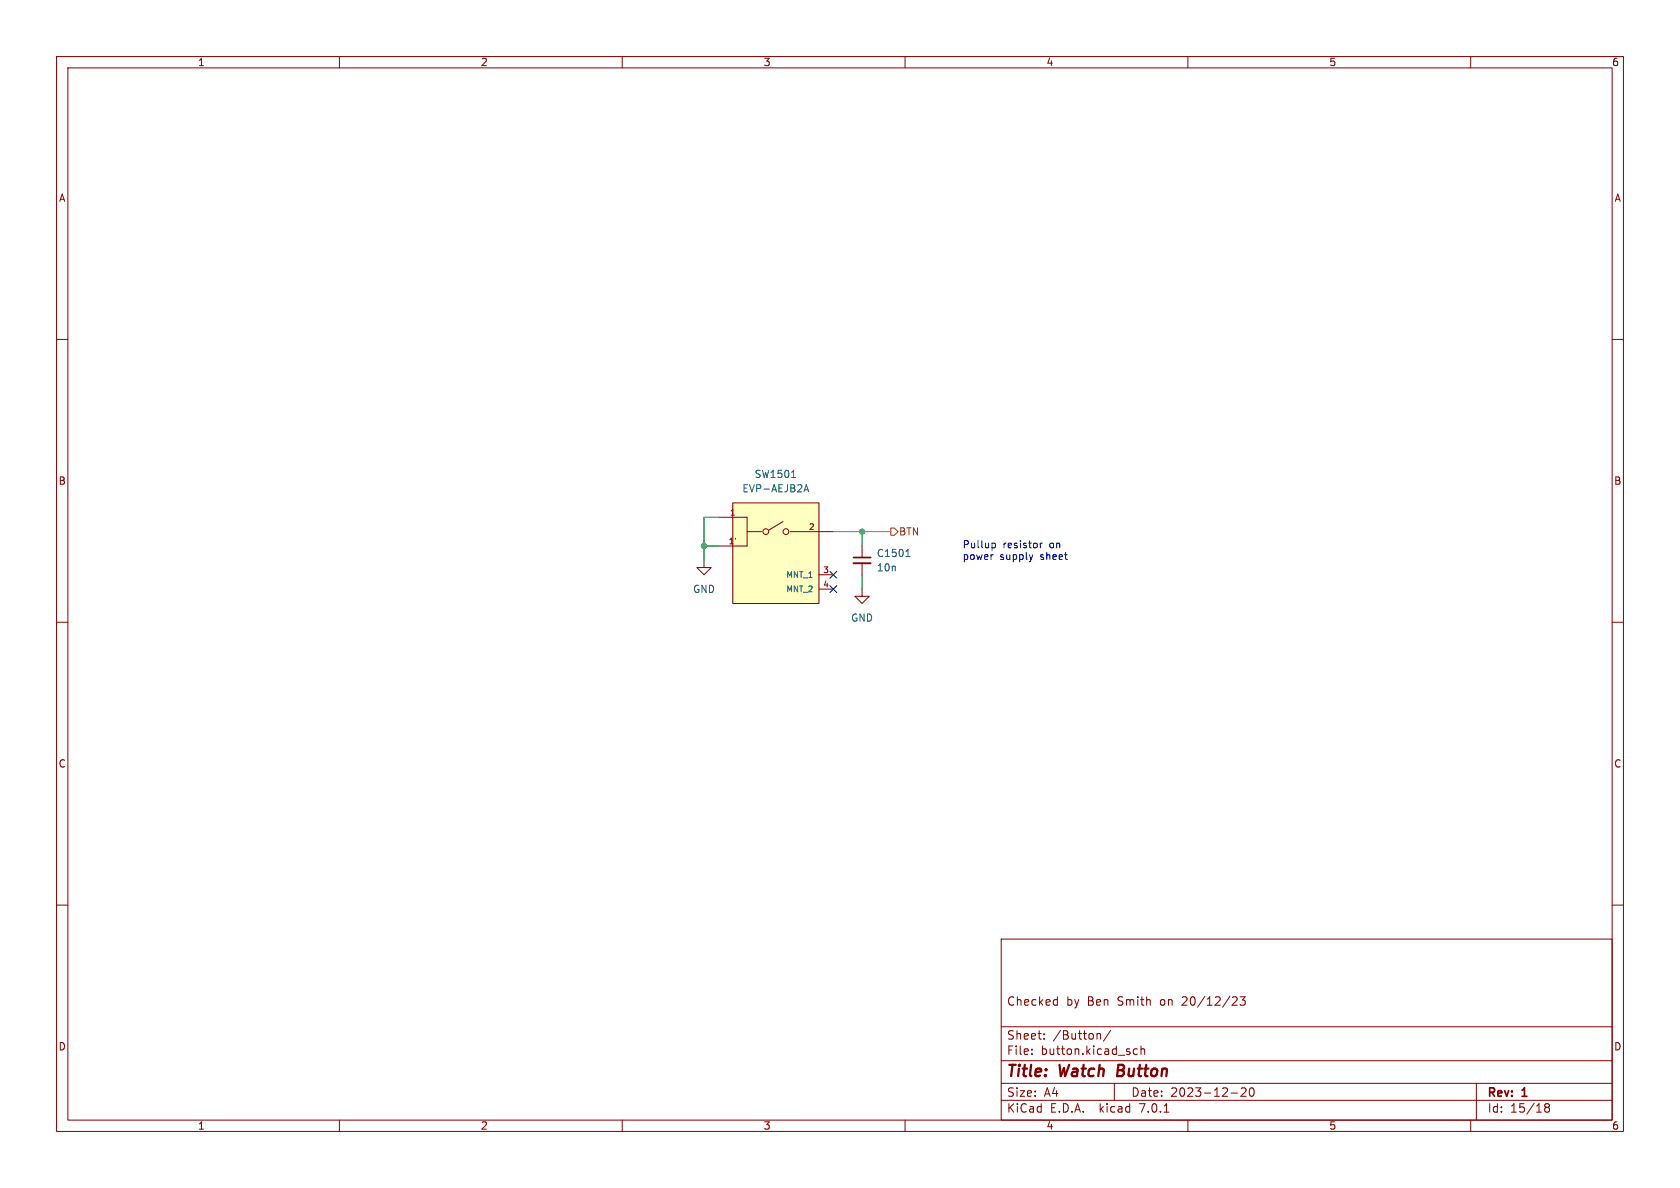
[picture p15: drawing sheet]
(kicad_sch (version 20230121) (generator eeschema)

 (paper "A4")

 (title_block
  (title "Watch Button")
  (date "2023-12-20")
  (rev "1")
  (comment 1 "Checked by Ben Smith on 20/12/23"))

 (lib_symbols
  (symbol "Device:C_Small" (pin_numbers hide) (pin_names (offset 0.254) hide) (in_bom yes) (on_board yes)
   (property "Reference" "C" (at 0.254 1.778 0) (effects (font (size 1.27 1.27)) (justify left)))
   (property "Value" "C_Small" (at 0.254 -2.032 0) (effects (font (size 1.27 1.27)) (justify left)))
   (property "Footprint" "" (at 0 0 0) (effects (font (size 1.27 1.27)) hide))
   (property "Datasheet" "~" (at 0 0 0) (effects (font (size 1.27 1.27)) hide))
   (symbol "C_Small_0_1"
    (polyline (pts (xy -1.524 -0.508) (xy 1.524 -0.508)) (stroke (width 0.3302) (type default)) (fill (type none)))
    (polyline (pts (xy -1.524 0.508) (xy 1.524 0.508)) (stroke (width 0.3048) (type default)) (fill (type none))))
   (symbol "C_Small_1_1"
    (pin passive line (at 0 2.54 270) (length 2.032) (name "~" (effects (font (size 1.27 1.27)))) (number "1" (effects (font (size 1.27 1.27)))))
    (pin passive line (at 0 -2.54 90) (length 2.032) (name "~" (effects (font (size 1.27 1.27)))) (number "2" (effects (font (size 1.27 1.27)))))))
  (symbol "EVP-AEJB2A:EVP-AEJB2A" (pin_names (offset 1.016)) (in_bom yes) (on_board yes)
   (property "Reference" "SW" (at 0 7.62 0) (effects (font (size 1.27 1.27)) (justify left)))
   (property "Value" "EVP-AEJB2A" (at 0 10.16 0) (effects (font (size 1.27 1.27)) (justify left)))
   (property "Footprint" "watch_footprints:Panasonic-EVP-AEJB2A-MFG" (at 0 12.7 0) (effects (font (size 1.27 1.27)) (justify left) hide))
   (property "Datasheet" "https://b2b-api.panasonic.eu/file_stream/pids/fileversion/2437" (at 0 15.24 0) (effects (font (size 1.27 1.27)) (justify left) hide))
   (property "automotive" "No" (at 0 17.78 0) (effects (font (size 1.27 1.27)) (justify left) hide))
   (property "category" "Switch" (at 0 20.32 0) (effects (font (size 1.27 1.27)) (justify left) hide))
   (property "contact current rating" "20mA" (at 0 22.86 0) (effects (font (size 1.27 1.27)) (justify left) hide))
   (property "contact resistance" "1000mΩ" (at 0 25.4 0) (effects (font (size 1.27 1.27)) (justify left) hide))
   (property "device class L1" "Electromechanical" (at 0 27.94 0) (effects (font (size 1.27 1.27)) (justify left) hide))
   (property "device class L2" "Switches" (at 0 30.48 0) (effects (font (size 1.27 1.27)) (justify left) hide))
   (property "device class L3" "Tactile Switches" (at 0 33.02 0) (effects (font (size 1.27 1.27)) (justify left) hide))
   (property "digikey description" "SWITCH TACTILE SPST-NO 0.02A 15V" (at 0 35.56 0) (effects (font (size 1.27 1.27)) (justify left) hide))
   (property "digikey part number" "P17697CT-ND" (at 0 38.1 0) (effects (font (size 1.27 1.27)) (justify left) hide))
   (property "electromechanical life" "200000Cycles" (at 0 40.64 0) (effects (font (size 1.27 1.27)) (justify left) hide))
   (property "height" "1mm" (at 0 43.18 0) (effects (font (size 1.27 1.27)) (justify left) hide))
   (property "lead free" "Yes" (at 0 45.72 0) (effects (font (size 1.27 1.27)) (justify left) hide))
   (property "library id" "2ebf83bacfa5cdcd" (at 0 48.26 0) (effects (font (size 1.27 1.27)) (justify left) hide))
   (property "manufacturer" "Panasonic" (at 0 50.8 0) (effects (font (size 1.27 1.27)) (justify left) hide))
   (property "mount" "Surface Mount" (at 0 53.34 0) (effects (font (size 1.27 1.27)) (justify left) hide))
   (property "mouser description" "Tactile Switches 4.5x2.2mm 3.5N 0.15mm Travel IP67" (at 0 55.88 0) (effects (font (size 1.27 1.27)) (justify left) hide))
   (property "mouser part number" "667-EVP-AEJB2A" (at 0 58.42 0) (effects (font (size 1.27 1.27)) (justify left) hide))
   (property "operating force" "3.5N" (at 0 60.96 0) (effects (font (size 1.27 1.27)) (justify left) hide))
   (property "package" "SMT_SW_4MM8_2MM6" (at 0 63.5 0) (effects (font (size 1.27 1.27)) (justify left) hide))
   (property "rohs" "Yes" (at 0 66.04 0) (effects (font (size 1.27 1.27)) (justify left) hide))
   (property "temperature range high" "+85°C" (at 0 68.58 0) (effects (font (size 1.27 1.27)) (justify left) hide))
   (property "temperature range low" "-40°C" (at 0 71.12 0) (effects (font (size 1.27 1.27)) (justify left) hide))
   (property "throw configuration" "SPST-NO" (at 0 73.66 0) (effects (font (size 1.27 1.27)) (justify left) hide))
   (property "voltage rating DC" "15V" (at 0 76.2 0) (effects (font (size 1.27 1.27)) (justify left) hide))
   (symbol "EVP-AEJB2A_1_1"
    (polyline (pts (xy 7.62 -2.54) (xy 7.62 2.54)) (stroke (width 0) (type solid)) (fill (type none)))
    (polyline (pts (xy 7.62 0) (xy 10.16 0)) (stroke (width 0) (type solid)) (fill (type none)))
    (polyline (pts (xy 11.43 0.254) (xy 13.97 1.778)) (stroke (width 0) (type solid)) (fill (type none)))
    (rectangle (start 5.08 5.08) (end 20.32 -12.7) (stroke (width 0) (type solid)) (fill (type background)))
    (circle (center 10.922 0) (radius 0.508) (stroke (width 0) (type solid)) (fill (type none)))
    (circle (center 14.478 0) (radius 0.508) (stroke (width 0) (type solid)) (fill (type none)))
    (pin passive line (at 2.54 2.54 0) (length 5.08) (name "1" (effects (font (size 0 0)))) (number "1" (effects (font (size 1.016 1.016)))))
    (pin passive line (at 2.54 -2.54 0) (length 5.08) (name "1'" (effects (font (size 0 0)))) (number "1'" (effects (font (size 1.016 1.016)))))
    (pin passive line (at 22.86 0 180) (length 7.62) (name "2" (effects (font (size 0 0)))) (number "2" (effects (font (size 1.016 1.016)))))
    (pin passive line (at 22.86 -7.62 180) (length 2.54) (name "MNT_1" (effects (font (size 1.016 1.016)))) (number "3" (effects (font (size 1.016 1.016)))))
    (pin passive line (at 22.86 -10.16 180) (length 2.54) (name "MNT_2" (effects (font (size 1.016 1.016)))) (number "4" (effects (font (size 1.016 1.016)))))))
  (symbol "power:GND" (power) (pin_names (offset 0)) (in_bom yes) (on_board yes)
   (property "Reference" "#PWR" (at 0 -6.35 0) (effects (font (size 1.27 1.27)) hide))
   (property "Value" "GND" (at 0 -3.81 0) (effects (font (size 1.27 1.27))))
   (property "Footprint" "" (at 0 0 0) (effects (font (size 1.27 1.27)) hide))
   (property "Datasheet" "" (at 0 0 0) (effects (font (size 1.27 1.27)) hide))
   (symbol "GND_0_1"
    (polyline (pts (xy 0 0) (xy 0 -1.27) (xy 1.27 -1.27) (xy 0 -2.54) (xy -1.27 -1.27) (xy 0 -1.27)) (stroke (width 0) (type default)) (fill (type none))))
   (symbol "GND_1_1"
    (pin power_in line (at 0 0 270) (length 0) hide (name "GND" (effects (font (size 1.27 1.27)))) (number "1" (effects (font (size 1.27 1.27))))))))

 (junction (at 152.4 93.98) (diameter 0) (color 0 0 0 0))
 (junction (at 124.46 96.52) (diameter 0) (color 0 0 0 0))

 (no_connect (at 147.32 104.14))
 (no_connect (at 147.32 101.6))

 (wire (pts (xy 152.4 93.98) (xy 152.4 96.52)) (stroke (width 0) (type default)))
 (wire (pts (xy 152.4 104.14) (xy 152.4 101.6)) (stroke (width 0) (type default)))
 (wire (pts (xy 124.46 91.44) (xy 127 91.44)) (stroke (width 0) (type default)))
 (wire (pts (xy 124.46 99.06) (xy 124.46 96.52)) (stroke (width 0) (type default)))
 (wire (pts (xy 152.4 93.98) (xy 147.32 93.98)) (stroke (width 0) (type default)))
 (wire (pts (xy 124.46 96.52) (xy 127 96.52)) (stroke (width 0) (type default)))
 (wire (pts (xy 124.46 96.52) (xy 124.46 91.44)) (stroke (width 0) (type default)))
 (wire (pts (xy 157.48 93.98) (xy 152.4 93.98)) (stroke (width 0) (type default)))

 (text "Pullup resistor on\npower supply sheet" (at 170.18 99.06 0) (effects (font (size 1.27 1.27)) (justify left bottom) (href "#2")))

 (hierarchical_label "BTN" (shape output) (at 157.48 93.98 0) (fields_autoplaced) (effects (font (size 1.27 1.27)) (justify left)))

 (symbol (lib_id "EVP-AEJB2A:EVP-AEJB2A") (at 124.46 93.98 0) (unit 1) (in_bom yes) (on_board yes) (dnp no) (fields_autoplaced)
  (property "Reference" "SW1501" (at 137.16 83.82 0) (effects (font (size 1.27 1.27))))
  (property "Value" "EVP-AEJB2A" (at 137.16 86.36 0) (effects (font (size 1.27 1.27))))
  (property "Footprint" "watch_footprints:Panasonic-EVP-AEJB2A-MFG" (at 124.46 81.28 0) (effects (font (size 1.27 1.27)) (justify left) hide))
  (property "Datasheet" "https://b2b-api.panasonic.eu/file_stream/pids/fileversion/2437" (at 124.46 78.74 0) (effects (font (size 1.27 1.27)) (justify left) hide))
  (property "automotive" "No" (at 124.46 76.2 0) (effects (font (size 1.27 1.27)) (justify left) hide))
  (property "category" "Switch" (at 124.46 73.66 0) (effects (font (size 1.27 1.27)) (justify left) hide))
  (property "contact current rating" "20mA" (at 124.46 71.12 0) (effects (font (size 1.27 1.27)) (justify left) hide))
  (property "contact resistance" "1000mΩ" (at 124.46 68.58 0) (effects (font (size 1.27 1.27)) (justify left) hide))
  (property "device class L1" "Electromechanical" (at 124.46 66.04 0) (effects (font (size 1.27 1.27)) (justify left) hide))
  (property "device class L2" "Switches" (at 124.46 63.5 0) (effects (font (size 1.27 1.27)) (justify left) hide))
  (property "device class L3" "Tactile Switches" (at 124.46 60.96 0) (effects (font (size 1.27 1.27)) (justify left) hide))
  (property "digikey description" "SWITCH TACTILE SPST-NO 0.02A 15V" (at 124.46 58.42 0) (effects (font (size 1.27 1.27)) (justify left) hide))
  (property "digikey part number" "P17697CT-ND" (at 124.46 55.88 0) (effects (font (size 1.27 1.27)) (justify left) hide))
  (property "electromechanical life" "200000Cycles" (at 124.46 53.34 0) (effects (font (size 1.27 1.27)) (justify left) hide))
  (property "height" "1mm" (at 124.46 50.8 0) (effects (font (size 1.27 1.27)) (justify left) hide))
  (property "lead free" "Yes" (at 124.46 48.26 0) (effects (font (size 1.27 1.27)) (justify left) hide))
  (property "library id" "2ebf83bacfa5cdcd" (at 124.46 45.72 0) (effects (font (size 1.27 1.27)) (justify left) hide))
  (property "manufacturer" "Panasonic" (at 124.46 43.18 0) (effects (font (size 1.27 1.27)) (justify left) hide))
  (property "mount" "Surface Mount" (at 124.46 40.64 0) (effects (font (size 1.27 1.27)) (justify left) hide))
  (property "mouser description" "Tactile Switches 4.5x2.2mm 3.5N 0.15mm Travel IP67" (at 124.46 38.1 0) (effects (font (size 1.27 1.27)) (justify left) hide))
  (property "mouser part number" "667-EVP-AEJB2A" (at 124.46 35.56 0) (effects (font (size 1.27 1.27)) (justify left) hide))
  (property "operating force" "3.5N" (at 124.46 33.02 0) (effects (font (size 1.27 1.27)) (justify left) hide))
  (property "package" "SMT_SW_4MM8_2MM6" (at 124.46 30.48 0) (effects (font (size 1.27 1.27)) (justify left) hide))
  (property "rohs" "Yes" (at 124.46 27.94 0) (effects (font (size 1.27 1.27)) (justify left) hide))
  (property "temperature range high" "+85°C" (at 124.46 25.4 0) (effects (font (size 1.27 1.27)) (justify left) hide))
  (property "temperature range low" "-40°C" (at 124.46 22.86 0) (effects (font (size 1.27 1.27)) (justify left) hide))
  (property "throw configuration" "SPST-NO" (at 124.46 20.32 0) (effects (font (size 1.27 1.27)) (justify left) hide))
  (property "voltage rating DC" "15V" (at 124.46 17.78 0) (effects (font (size 1.27 1.27)) (justify left) hide)) (pin "1") (pin "1'") (pin "2") (pin "3") (pin "4")
  (instances (project "watch_main" (path "" (reference "SW1501") (unit 1)))))

 (symbol (lib_id "power:GND") (at 152.4 104.14 0) (unit 1) (in_bom yes) (on_board yes) (dnp no) (fields_autoplaced)
  (property "Reference" "#PWR01502" (at 152.4 110.49 0) (effects (font (size 1.27 1.27)) hide))
  (property "Value" "GND" (at 152.4 109.22 0) (effects (font (size 1.27 1.27))))
  (property "Footprint" "" (at 152.4 104.14 0) (effects (font (size 1.27 1.27)) hide))
  (property "Datasheet" "" (at 152.4 104.14 0) (effects (font (size 1.27 1.27)) hide)) (pin "1")
  (instances (project "watch_main" (path "" (reference "#PWR01502") (unit 1)))))

 (symbol (lib_id "power:GND") (at 124.46 99.06 0) (unit 1) (in_bom yes) (on_board yes) (dnp no) (fields_autoplaced)
  (property "Reference" "#PWR01501" (at 124.46 105.41 0) (effects (font (size 1.27 1.27)) hide))
  (property "Value" "GND" (at 124.46 104.14 0) (effects (font (size 1.27 1.27))))
  (property "Footprint" "" (at 124.46 99.06 0) (effects (font (size 1.27 1.27)) hide))
  (property "Datasheet" "" (at 124.46 99.06 0) (effects (font (size 1.27 1.27)) hide)) (pin "1")
  (instances (project "watch_main" (path "" (reference "#PWR01501") (unit 1)))))

 (symbol (lib_id "Device:C_Small") (at 152.4 99.06 0) (unit 1) (in_bom yes) (on_board yes) (dnp no)
  (property "Reference" "C210" (at 154.94 97.7963 0) (effects (font (size 1.27 1.27)) (justify left)))
  (property "Value" "10n" (at 154.94 100.3363 0) (effects (font (size 1.27 1.27)) (justify left)))
  (property "Footprint" "Capacitor_SMD:C_0402_1005Metric" (at 152.4 99.06 0) (effects (font (size 1.27 1.27)) hide))
  (property "Datasheet" "~" (at 152.4 99.06 0) (effects (font (size 1.27 1.27)) hide)) (pin "1") (pin "2")
  (instances (project "watch_main" (path "" (reference "C210") (unit 1)) (path "" (reference "C1501") (unit 1))))))
